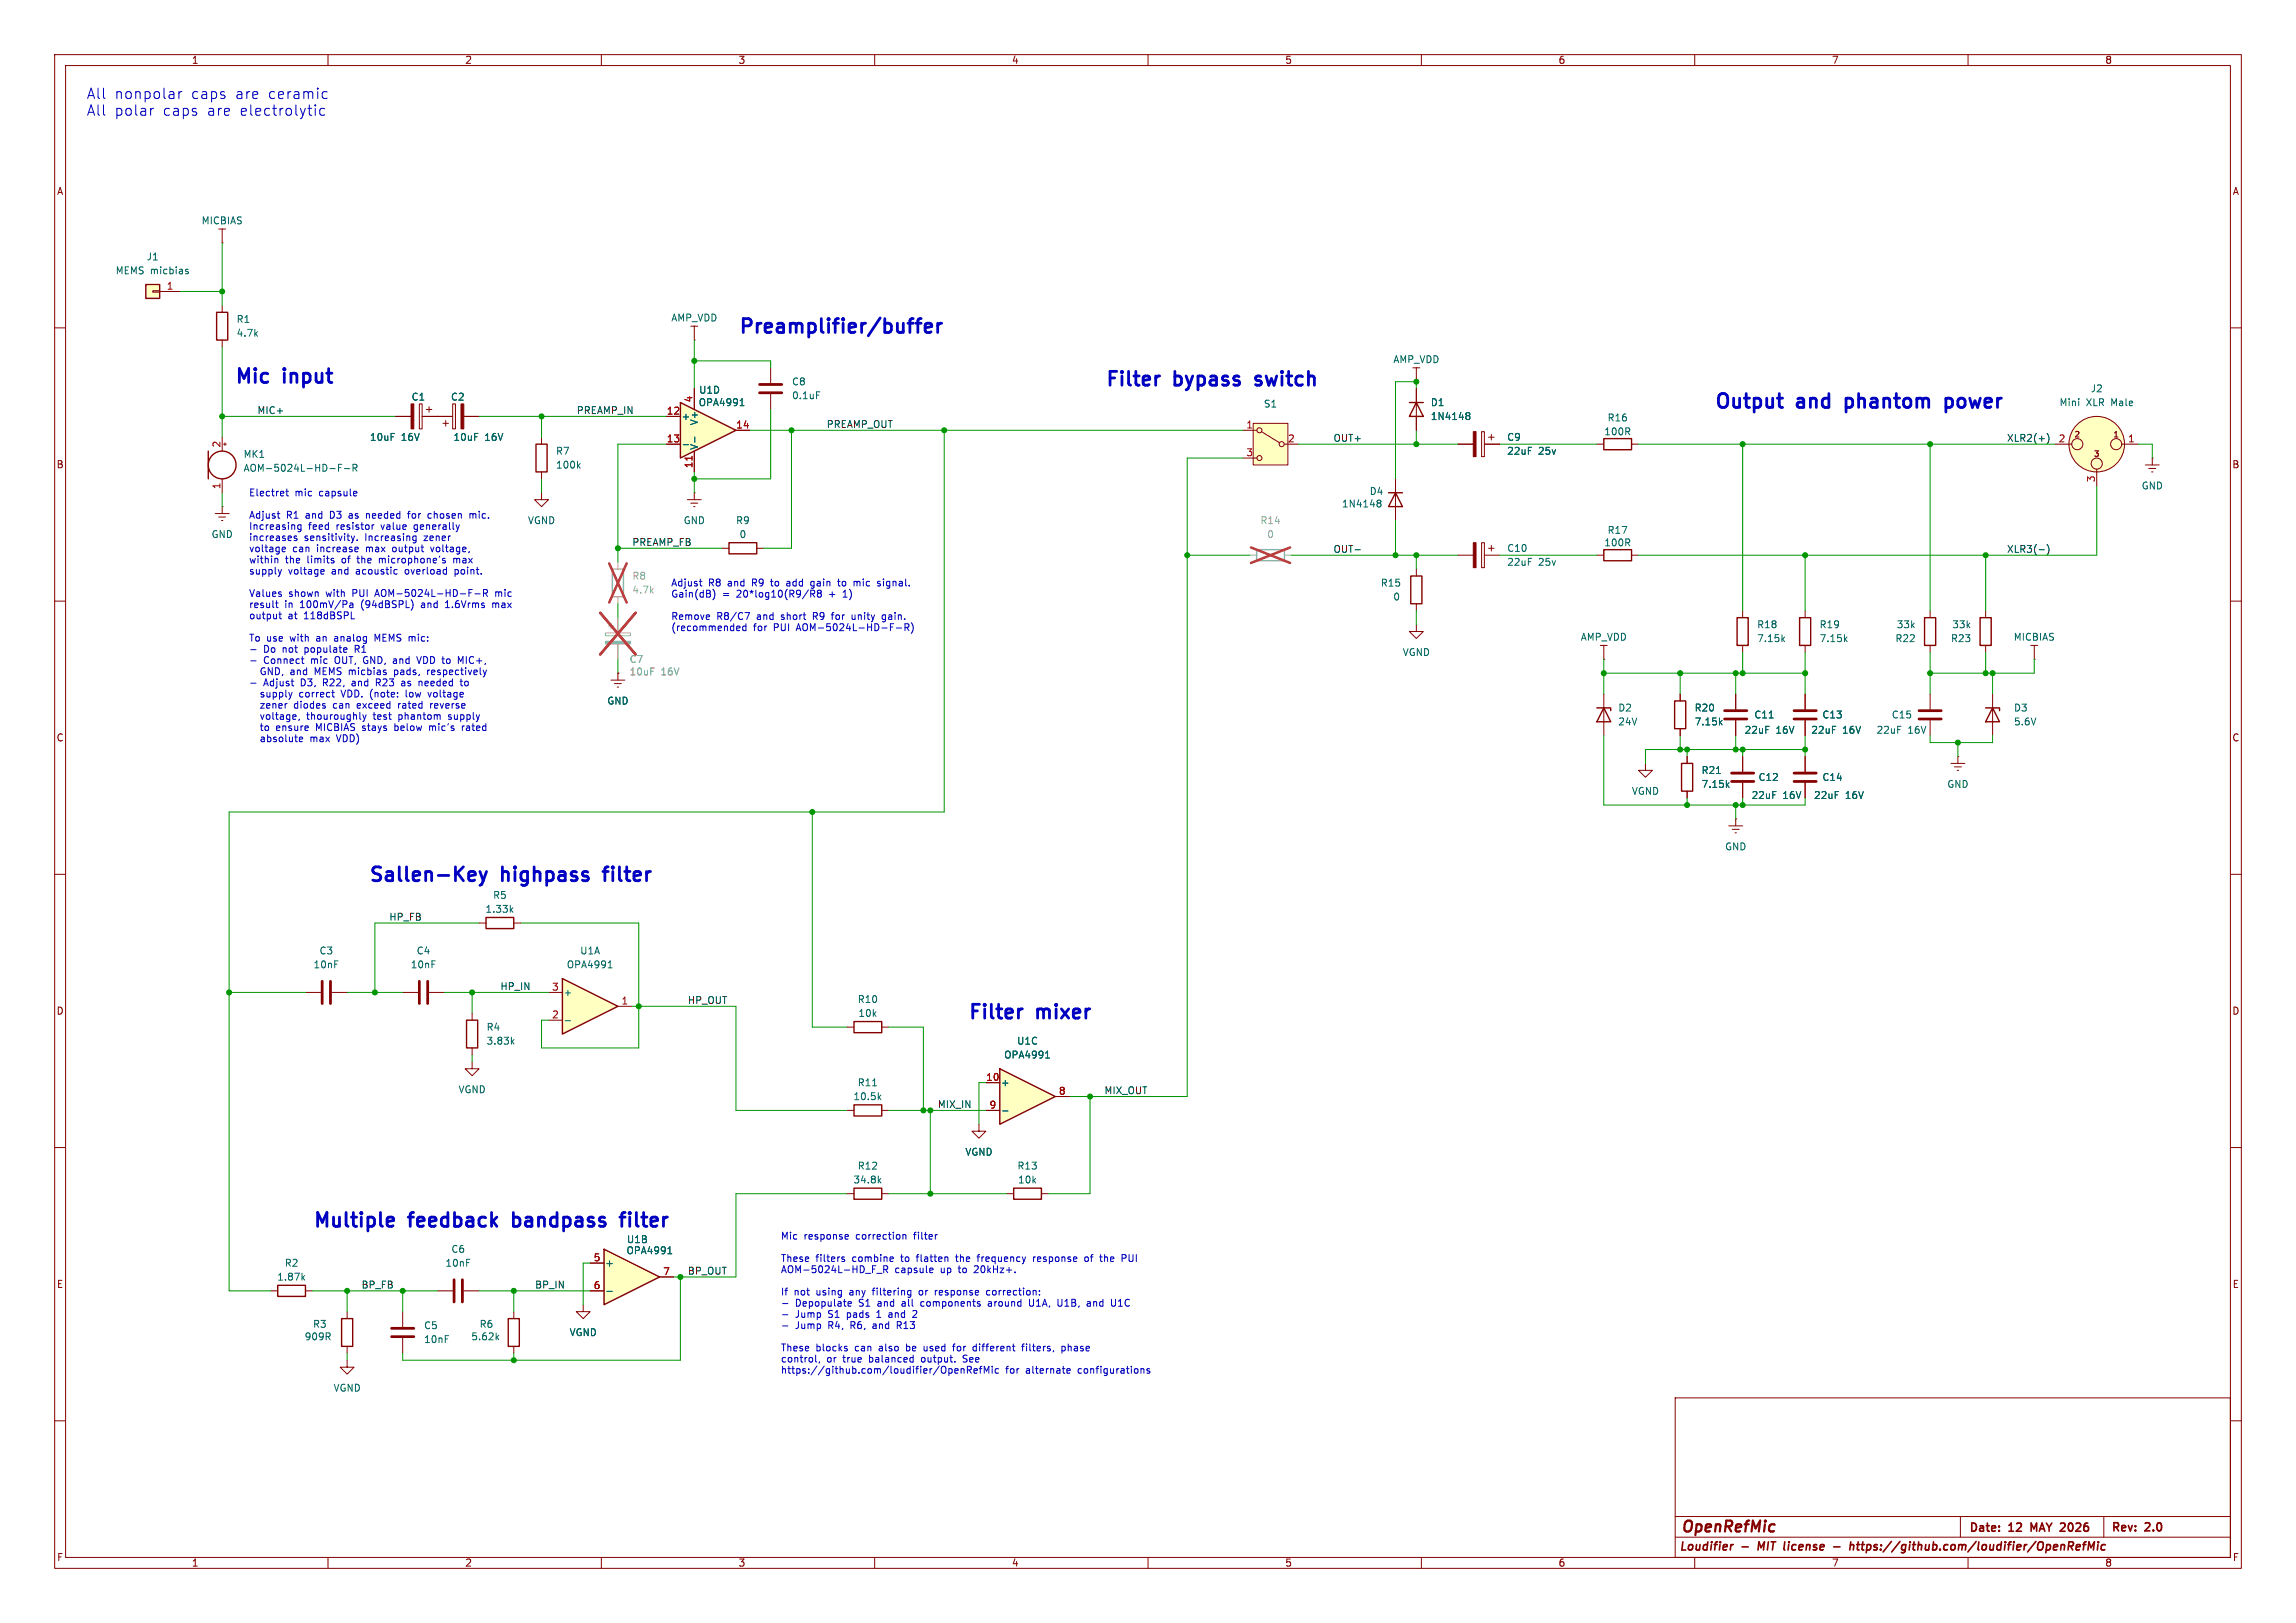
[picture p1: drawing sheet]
<svg xmlns="http://www.w3.org/2000/svg" width="420mm" height="297mm" viewBox="0 0 420 297" stroke-linecap="round" stroke-linejoin="round" font-family="sans-serif">
<defs><g id="words">
<g font-size="3.5" fill="#0000c2">
<text x="134.8" y="61.7">Preamplifier/buffer</text>
<text x="42.7" y="70.9">Mic</text>
<text x="51.9" y="70.9">input</text>
<text x="201.9" y="71.4">Filter</text>
<text x="214.8" y="71.4">bypass</text>
<text x="230.7" y="71.4">switch</text>
<text x="313.4" y="75.4">Output</text>
<text x="328.8" y="75.4">and</text>
<text x="338.6" y="75.4">phantom</text>
<text x="357.9" y="75.4">power</text>
<text x="67.2" y="162.1">Sallen-Key</text>
<text x="91.8" y="162.1">highpass</text>
<text x="111.6" y="162.1">filter</text>
<text x="176.8" y="187.2">Filter</text>
<text x="189.7" y="187.2">mixer</text>
<text x="57" y="225.3">Multiple</text>
<text x="74.9" y="225.3">feedback</text>
<text x="94.8" y="225.3">bandpass</text>
<text x="115.7" y="225.3">filter</text>
</g>
<text font-size="2.8" fill="#840000" x="307.4" y="281">OpenRefMic</text>
<g font-size="2.7" fill="#0000c2">
<text x="15.7" y="18.3">All</text>
<text x="15.7" y="21.3">All</text>
<text x="20.9" y="18.3">nonpolar</text>
<text x="20.9" y="21.3">polar</text>
<text x="29.8" y="21.3">caps</text>
<text x="35" y="18.3">caps</text>
<text x="37.9" y="21.3">are</text>
<text x="43.1" y="18.3">are</text>
<text x="44" y="21.3">electrolytic</text>
<text x="49.2" y="18.3">ceramic</text>
</g>
<g font-size="2.1" fill="#840000">
<text x="360.1" y="280.7">Date:</text>
<text x="367.6" y="280.7">12</text>
<text x="372.2" y="280.7">MAY 2026</text>
<text x="386.1" y="280.7">Rev:</text>
<text x="392.5" y="280.7">2.0</text>
<text x="307.1" y="284.2">Loudifier</text>
<text x="322.2" y="284.2">MIT license</text>
<text x="340.8" y="284.2">https://github.com/loudifier/OpenRefMic</text>
</g>
<g font-size="1.8" fill="#840000">
<text x="35" y="11.9">1</text>
<text x="85" y="11.9">2</text>
<text x="135" y="11.9">3</text>
<text x="185" y="11.9">4</text>
<text x="235" y="11.9">5</text>
<text x="285" y="11.9">6</text>
<text x="335" y="11.9">7</text>
<text x="385" y="11.9">8</text>
<text x="10.3" y="35.9">A</text>
<text x="408.3" y="35.9">A</text>
<text x="10.3" y="85.9">B</text>
<text x="408.2" y="85.9">B</text>
<text x="10.3" y="135.9">C</text>
<text x="408.2" y="135.9">C</text>
<text x="10.3" y="185.9">D</text>
<text x="408.2" y="185.9">D</text>
<text x="10.3" y="235.9">E</text>
<text x="408.3" y="235.9">E</text>
<text x="10.3" y="285.9">F</text>
<text x="35" y="286.9">1</text>
<text x="85" y="286.9">2</text>
<text x="135" y="286.9">3</text>
<text x="185" y="286.9">4</text>
<text x="235" y="286.9">5</text>
<text x="285" y="286.9">6</text>
<text x="335" y="286.9">7</text>
<text x="385" y="286.9">8</text>
<text x="408.3" y="285.9">F</text>
</g>
<g font-size="1.8" fill="#006464">
<text x="36.8" y="41.2">MICBIAS</text>
<text x="26.7" y="47.9">J1</text>
<text x="21.1" y="50.4">MEMS micbias</text>
<text x="43.2" y="59.3">R1</text>
<text x="122.7" y="59">AMP_VDD</text>
<text x="43.2" y="61.8">4.7k</text>
<text x="144.8" y="70.7">C8</text>
<text x="254.8" y="66.6">AMP_VDD</text>
<text x="382.3" y="72">J2</text>
<text x="75.2" y="73.5">C1</text>
<text x="82.4" y="73.5">C2</text>
<text x="124.6" y="77.1">+</text>
<text x="127.7" y="74.5">OPA4991</text>
<text x="127.8" y="72.2">U1D</text>
<text x="127.9" y="77.9" transform="rotate(-90 127.9 77.9)">V+</text>
<text x="144.8" y="73.3">0.1uF</text>
<text x="231.1" y="74.8">S1</text>
<text x="261.6" y="74.5">D1</text>
<text x="261.6" y="77.1">1N4148</text>
<text x="294" y="77.3">R16</text>
<text x="376.6" y="74.5">Mini</text>
<text x="381.6" y="74.5">XLR Male</text>
<text x="44.5" y="84">MK1</text>
<text x="67.6" y="80.9">10uF</text>
<text x="73.4" y="80.9">16V</text>
<text x="82.9" y="80.9">10uF</text>
<text x="88.7" y="80.9">16V</text>
<text x="101.6" y="83.4">R7</text>
<text x="127.9" y="82.4" transform="rotate(-90 127.9 82.4)">V-</text>
<text x="275.6" y="80.9">C9</text>
<text x="275.6" y="83.4">22uF</text>
<text x="281.4" y="83.4">25v</text>
<text x="293.4" y="79.9">100R</text>
<text x="44.5" y="86.5">AOM-5024L-HD-F-R</text>
<text x="101.6" y="86">100k</text>
<text x="391.7" y="89.8">GND</text>
<text x="245.4" y="93.1">1N4148</text>
<text x="250.5" y="90.8">D4</text>
<text x="38.6" y="98.7">GND</text>
<text x="96.5" y="96.1">VGND</text>
<text x="125" y="96.1">GND</text>
<text x="134.5" y="96.1">R9</text>
<text x="135.2" y="98.7">0</text>
<text x="275.6" y="101.2">C10</text>
<text x="293.4" y="100.2">100R</text>
<text x="294" y="97.9">R17</text>
<text x="252.5" y="107.5">R15</text>
<text x="275.6" y="103.7">22uF</text>
<text x="281.4" y="103.7">25v</text>
<text x="254.8" y="110.1">0</text>
<text x="289.1" y="117.4">AMP_VDD</text>
<text x="321.3" y="115.2">R18</text>
<text x="321.3" y="117.7">7.15k</text>
<text x="332.7" y="115.2">R19</text>
<text x="332.7" y="117.7">7.15k</text>
<text x="346.6" y="117.7">R22</text>
<text x="346.9" y="115.2">33k</text>
<text x="356.8" y="117.7">R23</text>
<text x="357" y="115.2">33k</text>
<text x="368.3" y="117.4">MICBIAS</text>
<text x="256.5" y="120.2">VGND</text>
<text x="111" y="129.1">GND</text>
<text x="295.9" y="130.4">D2</text>
<text x="309.9" y="130.4">R20</text>
<text x="320.8" y="131.7">C11</text>
<text x="333.3" y="131.7">C13</text>
<text x="346" y="131.7">C15</text>
<text x="368.3" y="130.4">D3</text>
<text x="295.9" y="132.9">24V</text>
<text x="309.9" y="132.9">7.15k</text>
<text x="319" y="134.5">22uF</text>
<text x="324.9" y="134.5">16V</text>
<text x="331.2" y="134.5">22uF</text>
<text x="337.1" y="134.5">16V</text>
<text x="343.2" y="134.5">22uF</text>
<text x="349" y="134.5">16V</text>
<text x="368.3" y="132.9">5.6V</text>
<text x="311.2" y="141.8">R21</text>
<text x="321.6" y="143.1">C12</text>
<text x="333.3" y="143.1">C14</text>
<text x="298.4" y="145.6">VGND</text>
<text x="311.2" y="144.4">7.15k</text>
<text x="320.3" y="146.4">22uF</text>
<text x="326.1" y="146.4">16V</text>
<text x="331.7" y="146.4">22uF</text>
<text x="337.6" y="146.4">16V</text>
<text x="356.1" y="144.4">GND</text>
<text x="315.5" y="155.8">GND</text>
<text x="88.7" y="167.2">1.33k</text>
<text x="90.1" y="164.7">R5</text>
<text x="57.3" y="177.4">10nF</text>
<text x="58.3" y="174.9">C3</text>
<text x="75" y="177.4">10nF</text>
<text x="76.1" y="174.9">C4</text>
<text x="103.6" y="177.4">OPA4991</text>
<text x="106" y="174.9">U1A</text>
<text x="103" y="182.5">+</text>
<text x="156.8" y="183.7">R10</text>
<text x="88.9" y="188.8">R4</text>
<text x="88.9" y="191.4">3.83k</text>
<text x="156.9" y="186.3">10k</text>
<text x="186" y="191.4">U1C</text>
<text x="183.6" y="193.9">OPA4991</text>
<text x="83.8" y="200.3">VGND</text>
<text x="156" y="201.5">10.5k</text>
<text x="156.8" y="199">R11</text>
<text x="183" y="199">+</text>
<text x="156.8" y="214.2">R12</text>
<text x="176.5" y="211.7">VGND</text>
<text x="186" y="214.2">R13</text>
<text x="156" y="216.8">34.8k</text>
<text x="186.1" y="216.8">10k</text>
<text x="114.6" y="227.7">U1B</text>
<text x="52" y="232">R2</text>
<text x="81.4" y="232">10nF</text>
<text x="82.5" y="229.5">C6</text>
<text x="110.6" y="232">+</text>
<text x="114.5" y="229.7">OPA4991</text>
<text x="50.6" y="234.5">1.87k</text>
<text x="55.6" y="245.5">909R</text>
<text x="57.2" y="243.2">R3</text>
<text x="77.5" y="243.4">C5</text>
<text x="77.5" y="246">10nF</text>
<text x="86.1" y="245.5">5.62k</text>
<text x="87.6" y="243.2">R6</text>
<text x="104.1" y="244.7">VGND</text>
<text x="60.9" y="254.9">VGND</text>
</g>
<g font-size="1.8" fill="#a90000">
<text x="30.4" y="53.1">1</text>
<text x="121.9" y="75.9">12</text>
<text x="126.7" y="73.7" transform="rotate(-90 126.7 73.7)">4</text>
<text x="40.4" y="82" transform="rotate(-90 40.4 82)">2</text>
<text x="121.9" y="81">13</text>
<text x="134.6" y="78.5">14</text>
<text x="227.9" y="78.5">1</text>
<text x="227.9" y="83.6">3</text>
<text x="235.5" y="81">2</text>
<text x="376.5" y="81">2</text>
<text x="389.2" y="81">1</text>
<text x="40.4" y="89.6" transform="rotate(-90 40.4 89.6)">1</text>
<text x="126.7" y="85.8" transform="rotate(-90 126.7 85.8)">11</text>
<text x="383.3" y="88.3" transform="rotate(-90 383.3 88.3)">3</text>
<text x="100.9" y="181.4">3</text>
<text x="113.6" y="183.9">1</text>
<text x="100.9" y="186.4">2</text>
<text x="180.3" y="197.9">10</text>
<text x="180.9" y="202.9">9</text>
<text x="193.6" y="200.4">8</text>
<text x="108.5" y="230.9">5</text>
<text x="121.2" y="233.4">7</text>
<text x="108.5" y="236">6</text>
</g>
<g font-size="1.8" fill="#0f0f0f">
<text x="47" y="75.9">MIC+</text>
<text x="105.4" y="75.9">PREAMP_IN</text>
<text x="151.1" y="78.4">PREAMP_OUT</text>
<text x="243.8" y="80.9">OUT+</text>
<text x="367" y="80.9">XLR2(+)</text>
<text x="115.6" y="100">PREAMP_FB</text>
<text x="243.8" y="101.3">OUT-</text>
<text x="367" y="101.3">XLR3(-)</text>
<text x="71.1" y="168.6">HP_FB</text>
<text x="91.4" y="181.3">HP_IN</text>
<text x="125.7" y="183.8">HP_OUT</text>
<text x="171.4" y="202.9">MIX_IN</text>
<text x="201.9" y="200.3">MIX_OUT</text>
<text x="125.7" y="233.3">BP_OUT</text>
<text x="66" y="235.9">BP_FB</text>
<text x="97.8" y="235.9">BP_IN</text>
</g>
<g font-size="1.8" fill="#0000c2">
<text x="45.5" y="90.9">Electret</text>
<text x="45.5" y="95">Adjust</text>
<text x="52.4" y="95">R1</text>
<text x="54" y="90.9">mic</text>
<text x="56" y="95">and</text>
<text x="58.5" y="90.9">capsule</text>
<text x="60.7" y="95">D3</text>
<text x="64.3" y="95">as</text>
<text x="67.6" y="95">needed</text>
<text x="75.5" y="95">for</text>
<text x="79.4" y="95">chosen</text>
<text x="87.2" y="95">mic.</text>
<text x="45.5" y="97">Increasing</text>
<text x="45.5" y="99.1">increases</text>
<text x="45.5" y="101.1">voltage</text>
<text x="53.5" y="101.1">can</text>
<text x="55.6" y="99.1">sensitivity.</text>
<text x="56.4" y="97">feed</text>
<text x="58.1" y="101.1">increase</text>
<text x="61.7" y="97">resistor</text>
<text x="66.9" y="99.1">Increasing</text>
<text x="67.2" y="101.1">max</text>
<text x="70" y="97">value</text>
<text x="72.3" y="101.1">output</text>
<text x="76.2" y="97">generally</text>
<text x="77.9" y="99.1">zener</text>
<text x="79.5" y="101.1">voltage,</text>
<text x="45.5" y="103.2">within</text>
<text x="45.5" y="105.2">supply</text>
<text x="52.2" y="103.2">the</text>
<text x="52.7" y="105.2">voltage</text>
<text x="56.3" y="103.2">limits</text>
<text x="60.8" y="105.2">and</text>
<text x="62.8" y="103.2">of</text>
<text x="65.4" y="105.2">acoustic</text>
<text x="65.9" y="103.2">the</text>
<text x="70" y="103.2">microphone's</text>
<text x="74.6" y="105.2">overload</text>
<text x="83.8" y="103.2">max</text>
<text x="83.9" y="105.2">point.</text>
<text x="122.7" y="107.4">Adjust</text>
<text x="129.6" y="107.4">R8</text>
<text x="133.2" y="107.4">and</text>
<text x="137.9" y="107.4">R9</text>
<text x="141.5" y="107.4">to</text>
<text x="144.6" y="107.4">add</text>
<text x="149.2" y="107.4">gain</text>
<text x="154.4" y="107.4">to</text>
<text x="157.4" y="107.4">mic</text>
<text x="162" y="107.4">signal.</text>
<text x="45.5" y="109.3">Values</text>
<text x="45.5" y="111.4">result</text>
<text x="45.5" y="113.4">output</text>
<text x="52.1" y="111.4">in</text>
<text x="52.7" y="113.4">at</text>
<text x="52.8" y="109.3">shown</text>
<text x="55" y="111.4">100mV/Pa</text>
<text x="55.7" y="113.4">118dBSPL</text>
<text x="59.8" y="109.3">with</text>
<text x="64.8" y="109.3">PUI</text>
<text x="66.3" y="111.4">(94dBSPL)</text>
<text x="69.1" y="109.3">AOM-5024L-HD-F-R</text>
<text x="77.5" y="111.4">and</text>
<text x="82.2" y="111.4">1.6Vrms</text>
<text x="91" y="111.4">max</text>
<text x="91.3" y="109.3">mic</text>
<text x="122.7" y="109.4">Gain(dB)</text>
<text x="122.7" y="113.5">Remove</text>
<text x="131.1" y="113.5">R8/C7</text>
<text x="132.1" y="109.4">=</text>
<text x="134.9" y="109.4">20*log10(R9/R8</text>
<text x="138.6" y="113.5">and</text>
<text x="143.2" y="113.5">short</text>
<text x="149.2" y="113.5">R9</text>
<text x="152" y="109.4">+</text>
<text x="152.8" y="113.5">for</text>
<text x="154.7" y="109.4">1)</text>
<text x="156.7" y="113.5">unity</text>
<text x="162.4" y="113.5">gain.</text>
<text x="45.5" y="117.5">To use</text>
<text x="48.2" y="119.5">Do</text>
<text x="51.8" y="119.5">not</text>
<text x="53.2" y="117.5">with</text>
<text x="56" y="119.5">populate</text>
<text x="58.2" y="117.5">an</text>
<text x="61.6" y="117.5">analog</text>
<text x="65.4" y="119.5">R1</text>
<text x="69.2" y="117.5">MEMS mic:</text>
<text x="122.7" y="115.6">(recommended</text>
<text x="137.8" y="115.6">for</text>
<text x="141.7" y="115.6">PUI</text>
<text x="146" y="115.6">AOM-5024L-HD-F-R)</text>
<text x="47.8" y="123.6">GND, and</text>
<text x="48.2" y="121.6">Connect</text>
<text x="48.2" y="125.7">Adjust</text>
<text x="55.1" y="125.7">D3,</text>
<text x="57" y="121.6">mic</text>
<text x="58.1" y="123.6">MEMS micbias</text>
<text x="59.4" y="125.7">R22,</text>
<text x="61.6" y="121.6">OUT, GND, and</text>
<text x="64.8" y="125.7">and</text>
<text x="69.5" y="125.7">R23</text>
<text x="73" y="123.6">pads,</text>
<text x="74.3" y="125.7">as</text>
<text x="77.2" y="121.6">VDD to</text>
<text x="77.7" y="125.7">needed</text>
<text x="79.2" y="123.6">respectively</text>
<text x="85.1" y="121.6">MIC+,</text>
<text x="85.6" y="125.7">to</text>
<text x="47.8" y="127.7">supply</text>
<text x="47.8" y="129.8">zener</text>
<text x="47.8" y="131.8">voltage,</text>
<text x="54.1" y="129.8">diodes</text>
<text x="55.1" y="127.7">correct</text>
<text x="56.5" y="131.8">thouroughly</text>
<text x="61.5" y="129.8">can</text>
<text x="63" y="127.7">VDD. (note:</text>
<text x="66" y="129.8">exceed</text>
<text x="68.8" y="131.8">test</text>
<text x="73.6" y="131.8">phantom</text>
<text x="73.7" y="129.8">rated</text>
<text x="75.1" y="127.7">low</text>
<text x="79.4" y="127.7">voltage</text>
<text x="79.8" y="129.8">reverse</text>
<text x="82.9" y="131.8">supply</text>
<text x="47.8" y="133.8">to</text>
<text x="47.8" y="135.9">absolute</text>
<text x="50.9" y="133.8">ensure</text>
<text x="57.1" y="135.9">max</text>
<text x="58.3" y="133.8">MICBIAS</text>
<text x="62.1" y="135.9">VDD)</text>
<text x="67" y="133.8">stays</text>
<text x="73.1" y="133.8">below</text>
<text x="79.6" y="133.8">mic's</text>
<text x="85.8" y="133.8">rated</text>
<text x="142.7" y="226.9">Mic</text>
<text x="147.1" y="226.9">response</text>
<text x="156.7" y="226.9">correction</text>
<text x="167.5" y="226.9">filter</text>
<text x="142.7" y="231">These</text>
<text x="142.7" y="233.1">AOM-5024L-HD_F_R</text>
<text x="149.2" y="231">filters</text>
<text x="156" y="231">combine</text>
<text x="163.7" y="233.1">capsule</text>
<text x="165.1" y="231">to</text>
<text x="168.2" y="231">flatten</text>
<text x="172.2" y="233.1">up</text>
<text x="175.6" y="231">the</text>
<text x="175.7" y="233.1">to</text>
<text x="178.7" y="233.1">20kHz+.</text>
<text x="179.7" y="231">frequency</text>
<text x="190.1" y="231">response</text>
<text x="199.7" y="231">of</text>
<text x="202.8" y="231">the</text>
<text x="206.9" y="231">PUI</text>
<text x="142.7" y="237.2">If</text>
<text x="145.2" y="237.2">not</text>
<text x="145.5" y="239.2">Depopulate</text>
<text x="149.4" y="237.2">using</text>
<text x="155.7" y="237.2">any</text>
<text x="157.2" y="239.2">S1</text>
<text x="160.1" y="237.2">filtering</text>
<text x="160.8" y="239.2">and</text>
<text x="165.5" y="239.2">all</text>
<text x="168.8" y="237.2">or</text>
<text x="169.1" y="239.2">components</text>
<text x="171.9" y="237.2">response</text>
<text x="181.5" y="237.2">correction:</text>
<text x="181.6" y="239.2">around</text>
<text x="189.3" y="239.2">U1A,</text>
<text x="194.7" y="239.2">U1B,</text>
<text x="200.3" y="239.2">and</text>
<text x="205" y="239.2">U1C</text>
<text x="145.5" y="241.2">Jump</text>
<text x="145.5" y="243.3">Jump</text>
<text x="151.6" y="241.2">S1</text>
<text x="151.6" y="243.3">R4,</text>
<text x="155.2" y="241.2">pads</text>
<text x="155.9" y="243.3">R6,</text>
<text x="160.1" y="243.3">and</text>
<text x="160.9" y="241.2">1</text>
<text x="163.2" y="241.2">and</text>
<text x="164.7" y="243.3">R13</text>
<text x="167.9" y="241.2">2</text>
<text x="142.7" y="247.4">These</text>
<text x="142.7" y="249.4">control,</text>
<text x="142.7" y="251.5">https://github.com/loudifier/OpenRefMic</text>
<text x="149.2" y="247.4">blocks</text>
<text x="151.2" y="249.4">or</text>
<text x="154.3" y="249.4">true</text>
<text x="156.5" y="247.4">can</text>
<text x="159.3" y="249.4">balanced</text>
<text x="161.1" y="247.4">also</text>
<text x="166.2" y="247.4">be</text>
<text x="169" y="249.4">output.</text>
<text x="169.6" y="247.4">used</text>
<text x="175.2" y="247.4">for</text>
<text x="176.8" y="249.4">See</text>
<text x="179.1" y="247.4">different</text>
<text x="184" y="251.5">for</text>
<text x="187.8" y="251.5">alternate</text>
<text x="188.3" y="247.4">filters,</text>
<text x="195.7" y="247.4">phase</text>
<text x="197.5" y="251.5">configurations</text>
</g>
<g font-size="1.8" fill="#989898">
<text x="230.5" y="96.1">R14</text>
<text x="231.7" y="98.7">0</text>
<text x="115.6" y="106.3">R8</text>
<text x="115.6" y="108.8">4.7k</text>
<text x="115.1" y="121.5">C7</text>
<text x="115.1" y="123.8">10uF</text>
<text x="120.9" y="123.8">16V</text>
</g>
<g font-size="1.4" fill="#840000">
<text x="379.3" y="80.3">2</text>
<text x="382.9" y="83.9">3</text>
<text x="386.4" y="80.3">1</text>
</g>
</g></defs>
<g fill="none" stroke="#840000" stroke-width=".18">
<path d="M10 10h400v277h-400zM12 12h396v273h-396zM60 10v2M110 10v2M160 10v2M210 10v2M260 10v2M310 10v2M360 10v2M40 41.9h1.3M40.6 44.5h.1M40.6 41.9v2.6"/>
<path d="M10 60h2M408 60h2M10 110h2M292.1 101.6h1.3M293.4 118.1v2.6M298.4 101.6h1.3M408 110h2M293.4 120.7h.1M10 160h2M408 160h2M10 210h2M184.1 218.4h1.3"/>
<path d="M190.5 218.4h1.3M408 210h2M106.7 238.8v1.2h1.2l-1.2 1.3-1.3-1.3h1.3M306.4 255.8h101.6v29.2h-101.6zM10 260h2M306.4 277.5h101.5M358.6 277.6v3.7M384.8 277.6v3.7M408 260h2M60 285v2M110 285v2M160 285v2"/>
<path d="M210 285v2M260 285v2M306.5 281.3h101.5M310 285v2M360 285v2"/>
</g>
<g fill="none" stroke="#840000" stroke-width=".3">
<path d="M372 279.8l-.5-1.1v1.5M316.9 282.6h.2M318.6 283.1h1.2M321.8 282.1l-.2 1.5M335.4 283.1h1.2M338.5 282.8l.2-.2 .3 .1v.9M338.5 282.1l-.1 1.5M339.6 282.6h.6M339.9 282.1l-.2 1.3 .4 .2M381 282.6h.6M381.6 282.1l-.3 .1M381.9 283.6l.2-1.5 .4 1.1 .6-1.1-.2 1.5"/>
<path d="M383.8 282.6l-.2 1M383.8 282.1v.2M385.1 282.7l-.4-.1-.3 .3-.1 .5 .1 .2h.6"/>
</g>
<path d="M293.4 100.6h5v2h-5zM185.4 217.4h5.1v2.1h-5.1z" fill="none" stroke="#840000" stroke-width=".25"/>
<path d="M26.7 52.1h2.5v2.5h-2.5z" fill="#ffffc2"/>
<path d="M26.7 52.1h2.5v2.5h-2.5zM85.3 186.7h2.1v5.1h-2.1z" fill="none" stroke="#840000" stroke-width=".25"/>
<path d="M27.9 53.2h1.3v.3h-1.3zM29.2 53.3h3.8M86.4 194.3v1.3h1.2l-1.2 1.3-1.3-1.3h1.3M86.4 185.4v1.3M86.4 191.8v1.2" fill="none" stroke="#840000" stroke-width=".18"/>
<path d="M34 49.6l.4 .1 .1 .2-.2 .2-.4-.1M34 49.3h.4M93.7 190.6l.3 .5M94 190.2l-.5 .5" fill="none" stroke="#006464" stroke-width=".18"/>
<path d="M102.9 179.1l10.1 5.1-10.1 5z" fill="#ffffc2"/>
<g fill="none" stroke="#840000" stroke-width=".25">
<path d="M39.6 57.2h2.1v5h-2.1zM38.1 82.6v5M133.3 99.3h5.1v2h-5.1zM254 90.2h2.5M255.3 90.2l1.2 2.5h-2.5zM317.8 113h2v5.1h-2zM102.9 179.1l10.1 5.1-10.1 5zM50.8 235.2h5.1v2h-5.1zM62.5 241.3h2v5.1h-2z"/>
<circle cx="40.6" cy="85.1" r="2.54"/>
</g>
<g fill="none" stroke="#840000" stroke-width=".18">
<path d="M40.6 55.9v1.3M127 59.7v2.5M40.6 62.2v1.3M72.4 76.2h2.8M76.7 73.9h.5v4.6h-.5zM77.2 76.2h5.6M78 74.9h1M78.5 74.4v1M81 77.5h1M81.5 77v1M82.8 73.9h.5v4.6h-.5zM84.8 76.2h2.8"/>
<path d="M127 62.2h.1M271 79h.5v4.6h-.5zM272.8 79.5v1M39.4 94h2.5M40 94.6h1.3M40.5 95.3h.3M40.6 92.7h.1M40.6 80v2.6M40.6 87.6v2.6M40.6 92.7v1.3M40.9 81.3h.5M41.1 81v.5"/>
<path d="M125.7 91.4h2.6M126.4 92.1h1.2M126.9 92.7h.2M127 90.2h.1M127 90.2v1.2M255.3 87.6v7.7M266.7 81.3h2.8M271.5 81.3h2.8M272.3 80h1M132.1 100.3h1.2M138.4 100.3h1.3M318.8 111.8v1.2"/>
<path d="M318.8 118.1v1.3M111.8 124.5h2.5M112.4 125.1h1.3M112.9 125.7h.3M113 123.2h.1M113 123.2v1.3M318.8 138.4v2.8M330.2 138.4v2.8M356.9 139.7h2.5M358.1 138.4h.1M358.1 138.4v1.3M318.8 143.3v2.8"/>
<path d="M330.2 143.3v2.8M357.5 140.3h1.3M358 141h.3M100.3 181.6h2.6M100.3 186.7h2.6M113 184.2h2.6M179.1 205.7v1.3h1.2l-1.2 1.3-1.3-1.3h1.3M49.5 236.2h1.3M55.9 236.2h1.2M63.5 240v1.3M63.5 246.4v1.2"/>
</g>
<g fill="none" stroke="#006464" stroke-width=".18">
<path d="M60.3 85.8h1M61.9 85.6h.4M62.5 85h-.6v1.2M63 85.8h1M64.6 85.6h.6l.1-.2-.1-.3-.6-.1v1.2M64.9 85.6l.4 .6M252 92l.1 .1M252 91.6l.4-.1 .2 .1v.2l-.2 .3M252.1 92.1h.3M252.1 92.1h-.1M252.4 92.1l.2 .2v.4l-.2 .1-.4-.1M326.1 116.9l.3 .5"/>
<path d="M326.4 116.6l-.4 .5M111.2 177.1h.8M111.5 176l.1-.2v1.3M103.4 186.8h1M55.4 233.8l.3 .5M55.7 233.4l-.5 .5"/>
</g>
<g fill="#840000" stroke="#840000" stroke-width=".18">
<path d="M269.5 79h.5v4.6h-.5z"/>
<path d="M75.2 73.9h.5v4.6h-.5z"/>
<path d="M84.3 73.9h.5v4.6h-.5z"/>
</g>
<path d="M112 104.1h2v5.1h-2z" fill="none" stroke="#a1a1a1" stroke-width=".25"/>
<path d="M110.7 115.8h4.6v.5h-4.6zM111.3 114.6h1M111.8 114v1.1M113 102.9v1.2M113 109.2v1.3M113 113v2.8M113 117.9v2.8" fill="none" stroke="#a1a1a1" stroke-width=".18"/>
<path d="M109.8 112.1l6.5 7.7M111.4 103.1l3.2 7.2M114.6 103.1l-3.2 7.2M116.3 112.1l-6.5 7.7" fill="none" stroke="#e12e31" stroke-width=".46"/>
<path d="M316.7 141.5h4.1M316.7 143h4.1M328.2 141.5h4M328.2 143h4" fill="none" stroke="#840000" stroke-width=".51"/>
<path d="M110.7 117.3h4.6v.6h-4.6z" fill="#a1a1a1" stroke="#a1a1a1" stroke-width=".18"/>
<path d="M124.5 73.7l10.1 5-10.1 5.1z" fill="#ffffc2"/>
<path d="M124.5 73.7l10.1 5-10.1 5.1zM329.2 113h2v5.1h-2zM88.9 167.9h5.1v2h-5.1zM156.2 217.4h5.1v2.1h-5.1z" fill="none" stroke="#840000" stroke-width=".25"/>
<g fill="none" stroke="#840000" stroke-width=".18">
<path d="M121.9 76.2h2.6M127 71.1v3.8M134.6 78.7h2.6M141 67.3v2.8M141 72.1v2.8M121.9 81.3h2.6M127 82.6v3.8M330.2 111.8v1.2M330.2 118.1v1.3M317.5 127v2.8M317.5 131.8v2.8M87.6 168.9h1.3"/>
<path d="M94 168.9h1.2M154.9 218.4h1.3M161.3 218.4h1.3M80 236.2h2.8M84.8 236.2h2.8"/>
</g>
<path d="M127.1 80v.9M135.4 74.2h.7M135.6 73.2l.1-.2v1.2M149.4 71.7h.6M125 81.4h1M337.5 116.9l.4 .5M337.9 116.6l-.5 .5M323.6 131.4h.8M93.5 166.5l.3 .4M93.8 166.1l-.5 .5M160.8 216l.3 .5M161.1 215.6l-.4 .5" fill="none" stroke="#006464" stroke-width=".18"/>
<path d="M126.6 83.5v.7" fill="none" stroke="#a90000" stroke-width=".18"/>
<path d="M138.9 70.4h4.1M138.9 71.9h4.1M315.5 130h4M315.5 131.6h4M83.1 234.2v4.1M84.6 234.2v4.1" fill="none" stroke="#840000" stroke-width=".51"/>
<path d="M110.5 228.6l10.1 5.1-10.1 5.1z" fill="#ffffc2"/>
<path d="M110.5 228.6l10.1 5.1-10.1 5.1z" fill="none" stroke="#840000" stroke-width=".25"/>
<path d="M107.9 231.1h2.6M107.9 236.2h2.6M120.6 233.7h2.6" fill="none" stroke="#840000" stroke-width=".18"/>
<path d="M111 236.3h1M122.2 229.4h.7M122.4 228.3l.1-.1v1.2" fill="none" stroke="#006464" stroke-width=".18"/>
<path d="M182.9 195.6l10.1 5.1-10.1 5z" fill="#ffffc2"/>
<path d="M98 81.3h2.1v5.1h-2.1zM293.4 80.3h5v2h-5zM258.1 105.4h2v5.1h-2zM156.2 186.9h5.1v2.1h-5.1zM182.9 195.6l10.1 5.1-10.1 5zM156.2 202.2h5.1v2h-5.1zM93 241.3h2v5.1h-2z" fill="none" stroke="#840000" stroke-width=".25"/>
<g fill="none" stroke="#840000" stroke-width=".18">
<path d="M99.1 90.2v1.2h1.2l-1.2 1.3-1.3-1.3h1.3M99.1 80v1.3M99.1 86.4v1.2M292.1 81.3h1.3M298.4 81.3h1.3M259.1 114.3v1.3h1.2l-1.2 1.2-1.3-1.2h1.3M259.1 104.1v1.3M259.1 110.5v1.3M55.9 181.6h2.8M60.7 181.6h2.8M73.7 181.6h2.8M78.5 181.6h2.8"/>
<path d="M154.9 188h1.3M161.3 188h1.3M180.3 198.1h2.6M154.9 203.2h1.3M161.3 203.2h1.3M180.3 203.2h2.6M193 200.7h2.6M63.5 248.9v1.3h1.3l-1.3 1.3-1.3-1.3h1.3M73.7 240v2.8M73.7 244.9v2.7M94 240v1.3M94 246.4v1.2"/>
</g>
<path d="M105.8 85.2l.3 .5M106.1 84.8l-.5 .5M159.6 198.7h.8M191.3 193.6h.7M191.5 192.5l.1-.2v1.3M160.8 200.8l.3 .4M161.1 200.4l-.4 .5M183.4 203.3h1M90.9 244.7l.3 .5M91.2 244.3l-.4 .5" fill="none" stroke="#006464" stroke-width=".18"/>
<path d="M58.9 179.6v4M60.5 179.6v4M76.7 179.6v4M78.2 179.6v4M71.6 244.6h4.1M71.6 243.1h4.1" fill="none" stroke="#840000" stroke-width=".51"/>
<path d="M229.9 100.6h5v2h-5z" fill="none" stroke="#a1a1a1" stroke-width=".25"/>
<path d="M228.6 101.6h1.3M234.9 101.6h1.3" fill="none" stroke="#a1a1a1" stroke-width=".18"/>
<path d="M228.8 100.2l7.2 2.8M236 100.2l-7.2 2.8" fill="none" stroke="#e12e31" stroke-width=".46"/>
<path d="M229.2 77.5h6.4v7.6h-6.4z" fill="#ffffc2"/>
<g fill="none" stroke="#840000" stroke-width=".18">
<path d="M72.4 76.2h2.8M77.2 76.2h5.6M84.8 76.2h2.8M121.9 76.2h2.6M127 71.1v3.8M134.6 78.7h2.6M227.3 78.7h2.6M229.2 77.5h6.4v7.6h-6.4zM230.8 79l3.3 2M259.1 69.9h.1M259.1 67.3v2.6M259.1 71.1v7.6"/>
<path d="M121.9 81.3h2.6M127 82.6v3.8M227.3 83.8h2.6M234.9 81.3h2.6M266.7 81.3h2.8M271 99.3h.5v4.6h-.5zM271.5 81.3h2.8M272.8 99.8v1M375.9 81.3h3.1M383.5 85.9v3M388.1 81.3h3.1M392.4 85.1h2.6"/>
<path d="M393.1 85.7h1.2M393.6 86.4h.2M393.7 83.8h.1M393.7 83.8v1.3M266.7 101.6h2.8M271.5 101.6h2.8M272.3 100.3h1M353.1 111.8v1.2M353.1 118.1v1.3M363.2 111.8v1.2M363.2 118.1v1.3M371.5 118.1h1.2"/>
<path d="M372.1 118.1v2.6M113 123.2h.1M293.4 127v7.6M301 139.7v1.3h1.3l-1.3 1.2-1.3-1.2h1.3M307.3 127v1.3M307.3 133.4v1.2M308.6 138.4v1.3M317.5 127v2.8M317.5 131.8v2.8M318.8 138.4v2.8M330.2 127v2.8M330.2 131.8v2.8"/>
<path d="M330.2 138.4v2.8M353.1 127v2.8M353.1 131.8v2.8M364.5 127v7.6M372.1 120.7h.1M308.6 144.8v1.3M316.2 151.1h2.6M316.9 151.8h1.2M317.4 152.4h.2M317.5 149.9h.1M317.5 149.9v1.2M318.8 143.3v2.8"/>
<path d="M330.2 143.3v2.8M180.3 198.1h2.6M180.3 203.2h2.6M193 200.7h2.6M107.9 231.1h2.6M107.9 236.2h2.6M120.6 233.7h2.6"/>
<circle cx="230.4" cy="78.7" r=".46"/>
<circle cx="230.4" cy="83.8" r=".46"/>
<circle cx="234.4" cy="81.3" r=".46"/>
<circle cx="380" cy="81.3" r="1.02"/>
<circle cx="383.5" cy="81.3" r="5.1"/>
<circle cx="383.5" cy="84.8" r="1.02"/>
<circle cx="387.1" cy="81.3" r="1.02"/>
</g>
<path d="M328.2 130h4M328.2 131.6h4M351 130h4.1M351 131.6h4.1" fill="none" stroke="#840000" stroke-width=".51"/>
<circle cx="383.5" cy="81.3" r="5.1" fill="#ffffc2" stroke="#ffffc2" stroke-width=".18"/>
<path d="M257.8 73.7h2.5M259.1 73.7l1.2 2.5h-2.5zM352 113h2.1v5.1h-2.1zM362.2 113h2v5.1h-2zM292.1 129.5h2.5v.5M293.4 129.5l1.2 2.6h-2.5zM306.3 128.3h2.1v5.1h-2.1zM307.6 139.7h2v5.1h-2zM363.2 129.5h2.6v.5M364.5 129.5l1.3 2.6h-2.6z" fill="none" stroke="#840000" stroke-width=".25"/>
<g fill="none" stroke="#006464" stroke-width=".18">
<path d="M127.1 80v.9M135.4 74.2h.7M135.6 73.2l.1-.2v1.2M268.3 76l.1 .1M268.3 75.6l.3-.1 .2 .1 .1 .2-.3 .3M268.4 76.1h.2M268.4 76.1h-.1M268.6 76.1l.3 .2-.1 .4-.2 .1-.3-.1M125 81.4h1M314.6 132.2l.4 .5M315 131.8l-.5 .5M323.6 131.4h.8"/>
<path d="M314 141.5h.7M315.9 143.6l.4 .5M316.3 143.2l-.5 .5M191.3 193.6h.7M191.5 192.5l.1-.2v1.3M183.4 203.3h1M111 236.3h1M122.2 229.4h.7M122.4 228.3l.1-.1v1.2"/>
</g>
<path d="M269.5 99.3h.5v4.6h-.5z" fill="#840000" stroke="#840000" stroke-width=".18"/>
<path d="M374.4 79.3a1.46 1.46 0 0 1 0 2M374.4 99.6a1.46 1.46 0 0 1 0 2M247.9 100.6h.9M373 100.6h1" fill="none" stroke="#0f0f0f" stroke-width=".18"/>
<g fill="none" stroke="#009600" stroke-width=".18">
<path d="M33 53.3h7.6M40.6 44.5v11.4M40.6 76.2h31.8M40.6 63.5v16.5M87.6 76.2h34.3M99.1 76.2v3.8M127 66h14v1.3M127 62.2v8.9M137.2 78.7h90.1M141 74.9v12.7h-14M144.8 78.7v21.6h-5.1M172.7 78.7v69.9h-130.8v87.6h7.6"/>
<path d="M259.1 71.1v-1.2h-3.8v17.7M259.1 78.7v2.6M40.6 90.2v2.5M99.1 87.6v2.6M121.9 81.3h-8.9v21.6M127 86.4v3.8M227.3 83.8h-10.1v116.9h-21.6M237.5 81.3h29.2M255.3 95.3v6.3M274.3 81.3h17.8M299.7 81.3h76.2M318.8 81.3v30.5"/>
<path d="M353.1 81.3v30.5M383.5 88.9v12.7h-83.8M391.2 81.3h2.5v2.5M113 110.5v2.5M113 100.3h19.1M217.2 101.6h11.4M236.2 101.6h30.5M259.1 101.6v2.5M259.1 111.8v2.5M274.3 101.6h17.8M318.8 119.4v3.8M330.2 101.6v10.2"/>
<path d="M330.2 119.4v7.6M353.1 119.4v7.6M363.2 101.6v10.2M363.2 119.4v3.8M113 120.7v2.5M293.4 134.6v12.7h36.8v-1.2M293.4 123.2h36.8M293.4 120.7v6.3M307.3 123.2v3.8M307.3 134.6v2.6M308.6 137.2v1.2M317.5 123.2v3.8"/>
<path d="M317.5 134.6v2.6M318.8 137.2v1.2M330.2 134.6v3.8M330.2 137.2h-29.2v2.5M353.1 134.6v1.3h11.4v-1.3M358.1 135.9v2.5M364.5 123.2v3.8M372.1 120.7v2.5h-19M148.6 148.6v39.4h6.3M308.6 146.1v1.2M317.5 147.3v2.6M318.8 146.1v1.2"/>
<path d="M87.6 168.9h-19v12.7M95.2 168.9h21.6v22.9h-17.7v-5.1h1.2M41.9 181.6h14M63.5 181.6h10.2M81.3 181.6h19M86.4 181.6v3.8M86.4 193v1.3M115.6 184.2h19v19h20.3M162.6 188h6.3v15.2M180.3 198.1h-1.2v7.6M154.9 218.4h-20.3v15.3h-11.4M162.6 218.4h21.5"/>
<path d="M162.6 203.2h17.7M170.2 203.2v15.2M199.4 200.7v17.7h-7.6M57.1 236.2h22.9M63.5 236.2v3.8M73.7 236.2v3.8M87.6 236.2h20.3M94 236.2v3.8M107.9 231.1h-1.2v7.7M124.5 233.7v15.2h-50.8v-1.3M63.5 247.6v1.3M94 247.6v1.3"/>
</g>
<g fill="none" stroke="#0000c2" stroke-width=".51">
<path d="M167.5 59.1h1M168.5 58.3l-.5 .1-.1 .3v2.1M169.2 60l1.2-.2-.1-.5-.7-.2-.4 .4v1l.1 .2 .3 .1 .7-.1M171.5 59.1v1.7M172.2 59.1a.65 .65 0 0 0-.7 .5M212.1 68.8l-.5 .1M356 72.9v2.5M356 73l.2-.1 .7 .1M356 74.4l.2 .2 .7-.2M86.1 159.5l.7 .1 .1 .5-1.2 .2M87.8 159.5l.6 1.7M89 159.5l-.6 1.7"/>
<path d="M110.3 159.5h1M86.8 161.1l-.7 .1M88.4 161.2l-.2 .6-.4 .2M187 184.6l-.5 .1M71.2 222.7l.7 .1 .1 .5-1.2 .3M71.9 224.3l-.7 .1M113.4 222.7h.9M114.3 221.9l-.4 .1-.2 .2v2.2"/>
</g>
<g fill="none" stroke="#0000c2" stroke-width=".18">
<path d="M28.1 19.8l-.5 .2M32.7 16.8v1.2M33.3 16.8l-.4 .1-.2 .2M57.7 19.2v.2M57.7 19.8v1.3M59.3 16.8l.5 .1M59.4 19.9l-.6-.1-.3 .4v.5l.2 .3h.7M59.8 17.9l-.5 .1M50.7 94h.5M50.9 94.8h.3M52.3 89.9h.5M52.5 89.5v1.1l.3 .1"/>
<path d="M54.3 98.1h-.3l-.2 .2 .1 .1 .4 .2v.3h-.5M55.1 96v1.1l-.3 .2-.3-.1M55.1 96.1l-.4-.1-.2 .3 .1 .5h.5M64.3 98.1l.3 .8M64.6 98.9l-.2 .4M64.9 98.1l-.3 .8M65.1 89.9l.2 .3-.6 .1M65.2 90.7h-.1M65.3 98.8v.1M67 94v.8M67.2 94l-.2 .1M68.4 96l-.3 .3"/>
<path d="M74.5 94h.5M75 93.6l-.3 .1v1.1M75.6 98.8l.1 .1h.4M75.6 99.3l.1 .1M76.1 98.1h-.4l-.1 .1M76.1 98.1v1l-.2 .3M78.9 94.1l-.4-.1-.2 .2 .1 .6h.5M84 96l-.3 .9M86 94.1l.3-.1 .2 .2M86 94v.8M86.5 94.2v.6M86.7 94l-.2 .2"/>
<path d="M45.9 118.9h.9M50.4 110.3h.5M50.5 102.2l.3 .2v.6M50.6 109.9v1.1l.3 .2M50.9 104.2l.3 .9M51 112.4h.5M51.2 112v1.1l.3 .1M51.2 105.1l-.1 .3M51.3 108.7l.2 .2-.2 .3M51.3 108.3l.1 .1M51.5 104.2l-.3 .9M51.7 100.9h.5"/>
<path d="M51.7 100.2l.3-.1 .2 .3-.6 .1M58.9 104.2l.3 .1 .1 .2-.6 .1M59.2 105l-.3 .1M60.7 102.2h.3M60.7 102.6l.3 .1 .1 .1-.2 .2h-.2M63.3 118.5l.2 .3-.6 .2M63.4 119.3l-.1 .1M64 110.4h.5l.1 .8M64.3 113.2h.6M64.6 110.7h-.5l-.1 .2 .1 .3 .5-.1M65.1 100.1l.4 .1v.2l-.6 .1M65.5 100.9l-.4 .1"/>
<path d="M69 117l-.4-.9v1.2M69.4 102.2v.8M69.6 102.2l-.2 .1M72.3 104.2l.4 .1M72.7 105l-.4 .1M75.4 110.1l.2 .5-.2 .7M78.8 100.1l.3 .9M81 102.2h.4M81 102.5l.4 .2 .1 .1-.2 .2h-.4M81.5 111.2h.7M81.7 110.1l-.2 .2M83 102.2v.8"/>
<path d="M83.2 104.2v1.3M83.2 105l.2 .1M83.4 104.2l-.2 .1M83.4 102.2l-.4 .1M85.8 108.5h.4M85.8 107.9h.6M86.9 108.7h.9M88.4 108.5h.6l.2-.2-.1-.3-.7-.1v1.3M88.7 108.5l.5 .7M90.1 110.3v.9M90.5 110.3l-.4 .2M90.7 108.3v.9"/>
<path d="M90.9 108.3l-.2 .1M127.9 106.4h.5M128.2 107.2h.2M130.5 107.9a1.47 1.47 0 0 1-.1 1.9M134.9 114.6h.4l.1 .3-.6 .1M135.3 115.4h-.4M136.3 112.1h.8l-.5 1.3M136.4 114.6h-.3l-.3 .2 .2 .6h.4M136.4 114.1v1.3M144.1 106.4h-.2M144.1 106.7l-.2 .2 .2 .3M148.4 107.6l.3 .1"/>
<path d="M148.6 108.7l.4 .6M148.8 106.4h-.4l-.1 .2 .1 .5 .4 .1M148.8 108h-.5v1.3M149 108.2l-.1 .4-.6 .1M149.5 108.3l.3 .3M149.8 108.6h.2M149.8 108.6l-.3 .2 .1 .4 .2 .1 .3-.1 .1-.2v-.2l-.2-.2M150.2 108.3l-.2 .3M152.1 112.5h.4M152.3 112.2l-.1 1.2M153.2 106.4h.5M153.4 106v1.1l.3 .1"/>
<path d="M154.2 109.3h.8M154.4 108.3l-.2 .1M155.9 112.5v.7l.3 .2M156.4 106.4l.4 .2M156.8 106.6v.6M157 106.4l-.2 .2M160.7 106.4h.3M160.7 106.8l.3 .1 .1 .2-.2 .1h-.3M162 112.6l-.4-.1-.2 .3 .1 .5h.5M164 114.9h.9M165.5 114.1v1.3M165.8 114.8l.5 .6"/>
<path d="M166.3 114.4l-.2 .3-.6 .1M166.7 114a1.46 1.46 0 0 1 0 1.9M45.9 120.9h.9M45.9 125h.9M53.2 124.7h.5M53.6 125.5h.1M54.8 131.6l-.2 .2M54.9 134.9h.4l.1 .3-.6 .1M55.1 120.6h.5M55.3 135.7h-.4M55.4 121.4h.2M60.7 126.7h.5"/>
<path d="M61 127.6h.2M61.5 134.5l.5 1.2M62.4 126.3l.4 1.3M65.5 128.8l-.2 .1v.5l.2 .2M65.9 129.1l-.6 .1M66.3 133.6l.1 .1M66.4 130.8l.3 .8M66.5 132.8l-.2 .2 .2 .3M66.7 131.6l-.3 .5M67 130.8l-.3 .8M68.8 124.2v1.3M68.8 124.9h.5"/>
<path d="M72.2 122.6v1.3M72.2 123.4l.3 .1M72.2 132.4v1.3M72.2 133.6l.4 .1M72.5 122.6l-.3 .1M72.6 132.8l-.4 .1M72.9 128.8v.8M73 130.8v1.3M73 131.6h.1M73.1 130.8l-.1 .1M73.3 128.8l-.4 .2M73.9 124.7h-.4"/>
<path d="M73.9 125h-.3l-.2 .2 .1 .2 .4 .1M74.3 126.3v1.1l.2 .2M76.2 120.1l.5 1.3M76.7 124.7h.3l.2 .1M78.2 122.6v.9M78.3 126.7l.3 .9 .3-.9M78.6 122.6l-.4 .3M78.6 133l.3-.2 .2 .2M78.6 132.8v.9M78.8 128.8v.8M79.1 128.8l-.3 .2M82 131.6h.4"/>
<path d="M82.4 130.8l-.4 .2 .1 .2h.3M83.8 120.1l.5 1 .4-1M84.1 124.7h.5M84.3 124.2v1.1l.3 .2M84.6 132.8v.9M84.9 132.8l-.3 .3M85.4 133.3v.3M143.2 238.5h.9M154 230.2l.5 .4-.2 .3-.3-.1M154.5 230.1l-.3-.1-.2 .2M154.8 225.9l.3 .1 .1 .2-.6 .1M155.1 238.6l.6-.1v-.3h-.4l-.2 .2 .1 .6h.5"/>
<path d="M155.1 226.7l-.3 .1M160.4 233h1M161.7 231.6v1.3M162 232.3l.4 .6M162.1 231.6l.3 .3-.1 .3-.6 .1M163.2 230l.2 .3-.6 .1M163.3 230.8l-.1 .1M165.2 226l.1-.1 .3 .1 .1 .8M165.2 225.9v.9M166.3 236.1l.3 .1M166.6 236.1v1.1l-.1 .2M166.6 236.9l-.3 .1"/>
<path d="M167.2 239.8l-.2 .1M168.2 236.2l-.1 .2 .1 .5M168.7 238.2l-.3 .2v.4l.3 .2M170.2 232.1h.4l.1 .3-.6 .1M170.6 232.8l-.4 .1M171.1 236.1v.9M171.3 225.9h.2M171.5 236.1l-.4 .3M174.8 230h.5M175 229.6v1.2M178.7 230h.5M179.2 229.6l-.3 .2v1.1"/>
<path d="M179.3 238.7v.3M181.1 236.2l-.4-.1-.2 .3 .1 .5h.5M181.2 238.2h-.4M181.2 238.5h-.3l-.1 .2v.3h.4M185.7 232.8v.1M188.3 237.8v1l.3 .2h.3M189.1 230v.9M189.4 230l-.3 .2M194.3 237.8l-.1 1.1-.2 .1h-.4M198.5 230.1l.2-.1 .3 .1 .1 .5-.1 .2-.3 .1-.2-.2zM199 238.2h.3l.2 .2v.6M199.5 238.5h-.5"/>
<path d="M199.5 239h-.5M202.1 229.6v1.3M202.2 230l-.1 .1M204 237.8v1l-.1 .2h-.3M205.7 229.6l.3 .2-.1 .3-.2 .1M143.2 240.6h.9M143.2 242.6h.9M149.2 248v1.1l.2 .2M149.9 249.2l-.1 .2M154.6 246.8h.3l.1 .2-.2 .2h-.2M154.6 246.4h.3M160.4 241.1h.7"/>
<path d="M160.5 240.1l-.1 .1M162.7 240.6l-.1 .2 .1 .3M162.7 240.2l-.1 .1M164.1 241.9v1.2M164.1 242.5h.5M166.9 248.4l.1 .1M167 248v1.3M167 249.2l-.1 .1M167.6 240.4l-.7 .7h.8M169 246.4v.6l.2 .2M174.2 246.4h.5M174.7 250.9l.6-.1-.1-.3h-.4l-.1 .1v.6h.5"/>
<path d="M174.7 245.9l-.3 .2v1.1M175.8 250.6l.2-.1h.3l.1 .8M175.8 250.5v.8M176.2 249.2l.2 .1M176.4 248l-.2 .2 .2 .4M177 250v1.3M177.3 250.7l.4 .6M177.4 250l.3 .3-.1 .3-.6 .1M178.2 250.9l.6-.1-.1-.3h-.4l-.1 .1v.6h.5M178.6 246.4h-.4l-.2 .2 .1 .6h.5M179.1 250.5h.5M179.5 250l-.2 .2v1.1"/>
<path d="M180 251.3v-1.3l.5 .9 .4-.9v1.3M181.5 250v.2M181.5 250.5v.8M182.6 250.5h-.3l-.3 .2 .2 .5h.4M186.9 246.4h.5M187.4 245.9l-.3 .2v1.1M194.3 246.4v1.2M194.3 246.4h.3l.3 .2-.2 .6h-.4M195.2 251.1l.1 .2 .4-.1M195.2 250.6l.1-.1h.3l.2 .1v.2l-.6 .1M208.9 250.5l.4 .1v.7M210.3 250.5h-.3l-.2 .1 .1 .2 .4 .1v.3h-.5"/>
</g>
<path d="M126.6 83.5v.7" fill="none" stroke="#a90000" stroke-width=".18"/>
<path d="M113 113v2.8M113 117.9v2.8" fill="none" stroke="#a1a1a1" stroke-width=".18"/>
<path d="M109.8 112.1l6.5 7.7M116.3 112.1l-6.5 7.7" fill="none" stroke="#e12e31" stroke-width=".46"/>
<g fill="#009600" stroke="#009600" stroke-width=".18">
<circle cx="40.6" cy="53.3" r=".46"/>
<circle cx="40.6" cy="76.2" r=".46"/>
<circle cx="127" cy="66" r=".46"/>
<circle cx="127" cy="87.6" r=".46"/>
<circle cx="144.8" cy="78.7" r=".46"/>
<circle cx="172.7" cy="78.7" r=".46"/>
<circle cx="199.4" cy="200.7" r=".46"/>
<circle cx="148.6" cy="148.6" r=".46"/>
<circle cx="168.9" cy="203.2" r=".46"/>
<circle cx="170.2" cy="203.2" r=".46"/>
<circle cx="170.2" cy="218.4" r=".46"/>
<circle cx="94" cy="248.9" r=".46"/>
<circle cx="94" cy="236.2" r=".46"/>
<circle cx="63.5" cy="236.2" r=".46"/>
<circle cx="124.5" cy="233.7" r=".46"/>
<circle cx="73.7" cy="236.2" r=".46"/>
<circle cx="68.6" cy="181.6" r=".46"/>
<circle cx="86.4" cy="181.6" r=".46"/>
<circle cx="41.9" cy="181.6" r=".46"/>
<circle cx="116.8" cy="184.2" r=".46"/>
<circle cx="99.1" cy="76.2" r=".46"/>
<circle cx="113" cy="100.3" r=".46"/>
<circle cx="259.1" cy="81.3" r=".46"/>
<circle cx="317.5" cy="137.2" r=".46"/>
<circle cx="363.2" cy="101.6" r=".46"/>
<circle cx="259.1" cy="69.9" r=".46"/>
<circle cx="259.1" cy="101.6" r=".46"/>
<circle cx="217.2" cy="101.6" r=".46"/>
<circle cx="317.5" cy="147.3" r=".46"/>
<circle cx="318.8" cy="147.3" r=".46"/>
<circle cx="308.6" cy="147.3" r=".46"/>
<circle cx="318.8" cy="81.3" r=".46"/>
<circle cx="330.2" cy="101.6" r=".46"/>
<circle cx="318.8" cy="123.2" r=".46"/>
<circle cx="330.2" cy="123.2" r=".46"/>
<circle cx="317.5" cy="123.2" r=".46"/>
<circle cx="353.1" cy="81.3" r=".46"/>
<circle cx="255.3" cy="101.6" r=".46"/>
<circle cx="364.5" cy="123.2" r=".46"/>
<circle cx="363.2" cy="123.2" r=".46"/>
<circle cx="353.1" cy="123.2" r=".46"/>
<circle cx="358.1" cy="135.9" r=".46"/>
<circle cx="330.2" cy="137.2" r=".46"/>
<circle cx="318.8" cy="137.2" r=".46"/>
<circle cx="308.6" cy="137.2" r=".46"/>
<circle cx="307.3" cy="137.2" r=".46"/>
<circle cx="293.4" cy="123.2" r=".46"/>
<circle cx="307.3" cy="123.2" r=".46"/>
</g>
<use href="#words"/>
</svg>
